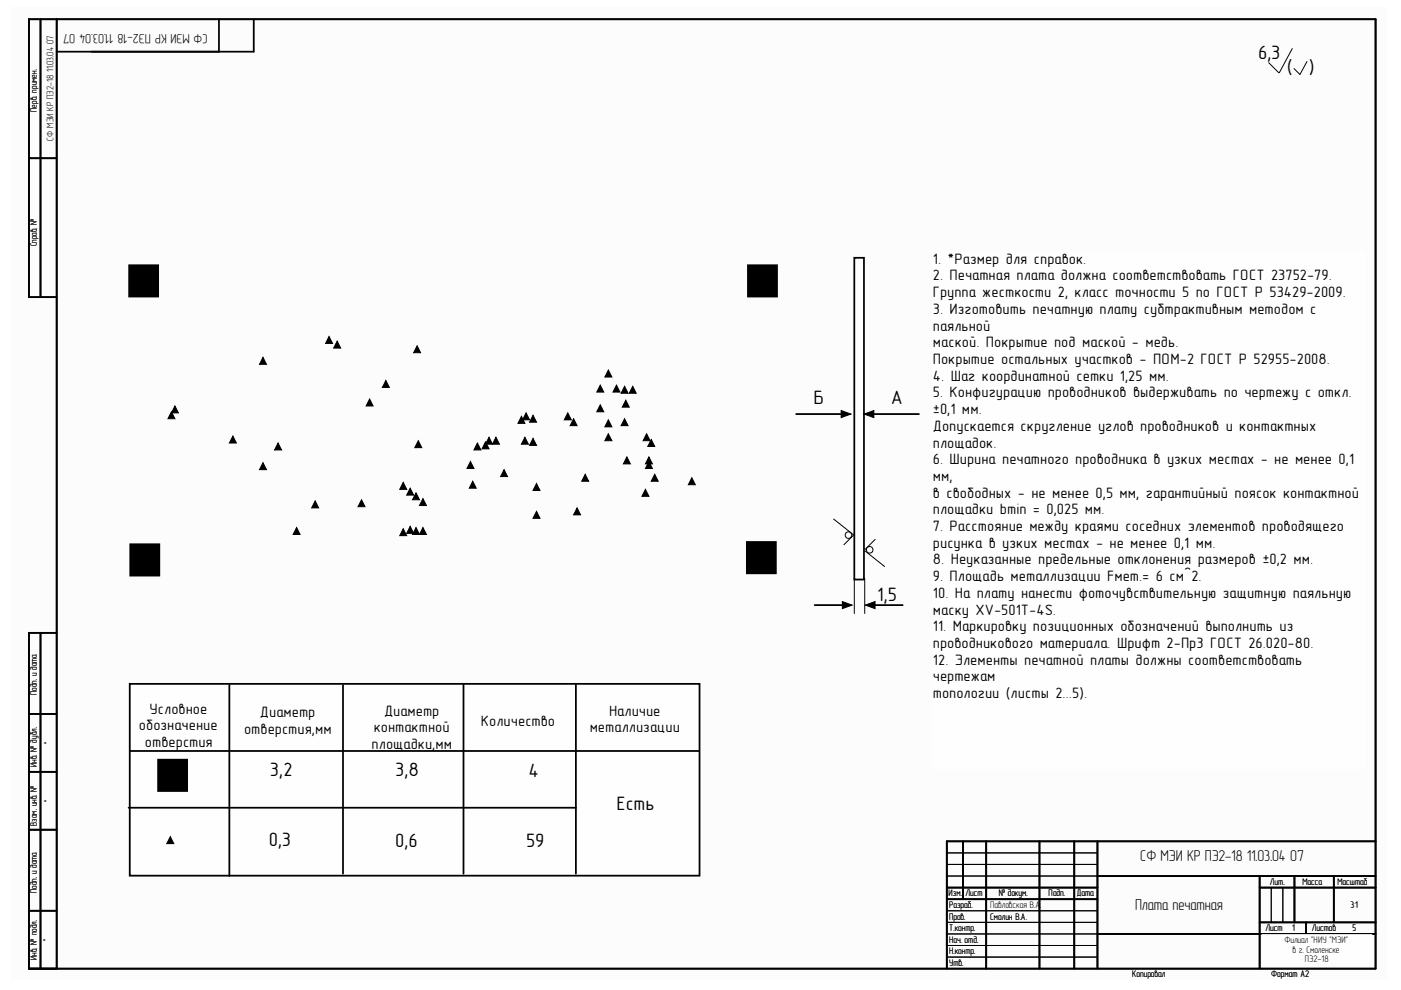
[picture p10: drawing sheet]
<svg xmlns="http://www.w3.org/2000/svg" width="297mm" height="210mm" viewBox="0 0 297 210" stroke-linecap="round" stroke-linejoin="round" font-family="sans-serif">
<defs><g id="words">
<g font-size="4.1">
<text x="266.7" y="12.5">6,3</text>
<text x="272.9" y="15.6">(</text>
<text x="277.5" y="15.6">)</text>
<text x="172.5" y="85.7">Б</text>
<text x="188.9" y="85.7">А</text>
<text x="186" y="127.5">1,5</text>
<text x="57.2" y="164.6">3,2</text>
<text x="83.8" y="164.6">3,8</text>
<text x="112" y="164.8">4</text>
<text x="130.7" y="171.7">Есть</text>
<text x="57" y="179.3">0,3</text>
<text x="83.8" y="179.6">0,6</text>
<text x="111.5" y="179.6">59</text>
</g>
<g font-size="3.3">
<text x="241.8" y="182.5">СФ МЭИ КР ПЭ2-18 11.03.04 07</text>
<text x="240.6" y="192.8">Плата печатная</text>
</g>
<g font-size="3.2">
<text x="197.8" y="55.9">1. *Размер для справок.</text>
<text x="197.8" y="59.5">2. Печатная плата должна соответствовать ГОСТ 23752-79.</text>
<text x="197.8" y="63">Группа жесткости 2, класс точности 5 по ГОСТ Р 53429-2009.</text>
<text x="197.8" y="66.5">3. Изготовить печатную плату субтрактивным методом с</text>
<text x="197.8" y="70.1">паяльной</text>
<text x="197.8" y="73.6">маской. Покрытие под маской - медь.</text>
<text x="197.8" y="77.2">Покрытие остальных участков - ПОМ-2 ГОСТ Р 52955-2008.</text>
<text x="197.8" y="80.7">4. Шаг координатной сетки 1,25 мм.</text>
<text x="197.8" y="84.3">5. Конфигурацию проводников выдерживать по чертежу с откл.</text>
<text x="197.8" y="87.8">±0,1 мм.</text>
<text x="197.8" y="91.3">Допускается скругление углов проводников и контактных</text>
<text x="197.8" y="94.9">площадок.</text>
<text x="197.8" y="98.4">6. Ширина печатного проводника в узких местах - не менее 0,1</text>
<text x="197.8" y="102">мм,</text>
<text x="197.8" y="105.5">в свободных - не менее 0,5 мм, гарантийный поясок контактной</text>
<text x="197.8" y="109">площадки bmin = 0,025 мм.</text>
<text x="197.8" y="112.6">7. Расстояние между краями соседних элементов проводящего</text>
<text x="197.8" y="116.1">рисунка в узких местах - не менее 0,1 мм.</text>
<text x="197.8" y="119.7">8. Неуказанные предельные отклонения размеров ±0,2 мм.</text>
<text x="197.8" y="123.2">9. Площадь металлизации Fмет.= 6 см^2.</text>
<text x="197.8" y="126.8">10. На плату нанести фоточувствительную защитную паяльную</text>
<text x="197.8" y="130.3">маску XV-501T-4S.</text>
<text x="197.8" y="133.8">11. Маркировку позиционных обозначений выполнить из</text>
<text x="197.8" y="137.4">проводникового материала. Шрифт 2-Пр3 ГОСТ 26.020-80.</text>
<text x="197.8" y="140.9">12. Элементы печатной платы должны соответствовать</text>
<text x="197.8" y="144.5">чертежам</text>
<text x="197.8" y="148">топологии (листы 2...5).</text>
<text x="29.5" y="154.9">обозначение</text>
<text x="31.7" y="151.3">Условное</text>
<text x="51.7" y="155.5">отверстия,мм</text>
<text x="55.1" y="152">Диаметр</text>
<text x="79.2" y="155.3">контактной</text>
<text x="81.4" y="151.8">Диаметр</text>
<text x="102" y="154">Количество</text>
<text x="125" y="155.3">металлизации</text>
<text x="129.1" y="151.8">Наличие</text>
<text x="30.7" y="158.4">отверстия</text>
<text x="78.8" y="158.8">площадки,мм</text>
</g>
<text font-size="2.9" x="44" y="7.1" transform="rotate(-180 44 7.1)">СФ МЭИ КР ПЭ2-18 11.03.04 07</text>
<g font-size="2.1">
<text x="11.4" y="9.3" transform="rotate(-90 11.4 9.3)">07</text>
<text x="11.4" y="15.2" transform="rotate(-90 11.4 15.2)">11.03.04</text>
<text x="11.4" y="29.9" transform="rotate(-90 11.4 29.9)">СФ МЭИ КР ПЭ2-18</text>
</g>
<g font-size="2">
<text x="201.1" y="190.1">Изм.</text>
<text x="204.7" y="190.1">Лист</text>
<text x="211.7" y="190.1">№ докум.</text>
<text x="222.3" y="190.1">Подп.</text>
<text x="228.3" y="190.1">Дата</text>
<text x="269.2" y="187.6">Лит.</text>
<text x="276.1" y="187.6">Масса</text>
<text x="283.6" y="187.6">Масштаб</text>
<text x="201.2" y="195">Пров.</text>
<text x="201.2" y="197.4">Т.контр.</text>
<text x="201.2" y="192.5">Разраб.</text>
<text x="210" y="195">Смолин В.А.</text>
<text x="210" y="192.5">Павловская В.А</text>
<text x="220.5" y="192.5">.</text>
<text x="268.3" y="197.4">Лист</text>
<text x="274" y="197.4">1</text>
<text x="278.1" y="197.4">Листов</text>
<text x="286.3" y="192.5">3:1</text>
<text x="286.7" y="197.4">5</text>
<text x="201.2" y="202.3">Н.контр.</text>
<text x="201.2" y="199.9">Нач. отд.</text>
<text x="272.3" y="199.8">Филиал &quot;НИУ &quot;МЭИ&quot;</text>
<text x="274" y="202">в г. Смоленске</text>
<text x="201.2" y="204.8">Утв.</text>
<text x="240" y="207.2">Копировал</text>
<text x="269.5" y="207.2">Формат А2</text>
<text x="276.6" y="204.1">ПЭ2-18</text>
</g>
<g font-size="1.9">
<text x="7.8" y="23.7" transform="rotate(-90 7.8 23.7)">Перв. примен.</text>
<text x="7.8" y="52.3" transform="rotate(-90 7.8 52.3)">Справ. №</text>
<text x="7.8" y="147.4" transform="rotate(-90 7.8 147.4)">Подп. и дата</text>
<text x="10.7" y="158.1" transform="rotate(-90 10.7 158.1)">*</text>
<text x="7.8" y="162.7" transform="rotate(-90 7.8 162.7)">Инв. № дубл.</text>
<text x="10.7" y="170.3" transform="rotate(-90 10.7 170.3)">*</text>
<text x="7.8" y="175.2" transform="rotate(-90 7.8 175.2)">Взам. инв. №</text>
<text x="7.8" y="189.4" transform="rotate(-90 7.8 189.4)">Подп. и дата</text>
<text x="7.8" y="203.6" transform="rotate(-90 7.8 203.6)">Инв. № подл.</text>
<text x="10.5" y="199.8" transform="rotate(-90 10.5 199.8)">*</text>
</g>
</g></defs>
<path d="M2.2 1.6h291.8v206.1h-291.8z" fill="#fcfcfc"/>
<g fill="none" stroke="#000" stroke-width=".37">
<path d="M8.6 4.1v58.9M12 4.1v201.3M46.4 4.1v6.9M53.8 4.1v6.9h-41.8M6.1 33.5h5.9M12 63h-5.9v-58.9h285.5v201.3h-285.5v-71.2h5.9M8.6 134.2v71.2M6.1 151.4h5.9M6.1 175.9h5.9M6.1 163.7h5.9M204.2 178.4v12.3M209.1 178.4v27"/>
<path d="M220.4 178.4v27M227.8 178.4v27M232.7 178.4v27M291.6 178.4h-90.9v27M6.1 193.1h5.9M200.7 188.2h32M200.7 190.7h32M232.7 185.7h58.9M232.7 198h58.9M267.1 188.2h24.5M267.1 185.7v19.7M267.1 195.6h24.5"/>
<path d="M274.4 185.7v9.9M276.9 195.6v2.4M282.8 185.7v9.9"/>
</g>
<path d="M200.7 198h32M200.7 195.6h32M200.7 193.1h32M200.7 185.7h32M200.7 183.3h32M200.7 180.8h32M269.5 188.2v7.4M272 188.2v7.4M200.7 202.9h32M200.7 200.5h32" fill="none" stroke="#000" stroke-width=".21"/>
<g fill="#fefefe" stroke="#fefefe" stroke-width=".21">
<path d="M267.6 198.2h23.2v5.9h-23.2z"/>
<path d="M197.8 53.1h91.8v110h-91.8z"/>
</g>
<path d="M27.5 145h120.8v40.7h-120.8z" fill="#fefefe" stroke="#000" stroke-width=".37"/>
<g fill="#fefefe" stroke="#fefefe" stroke-width=".21">
<path d="M28.2 148.5h19.1v11.1h-19.1z"/>
<path d="M51.3 149.2h19.1v9.5h-19.1z"/>
<path d="M76.7 148.9h21v11.7h-21z"/>
<path d="M102 151.1h19.3v5.6h-19.3z"/>
<path d="M121.8 148.9h25.3v8.5h-25.3z"/>
<path d="M130.7 168.1h8.8v4.5h-8.8z"/>
<path d="M57 175.7h5.3v4.8h-5.3z"/>
<path d="M83.8 175.9h5v4.3h-5z"/>
<path d="M57.2 160.9h6.3v5.6h-6.3z"/>
<path d="M83.8 161h5.5v4.3h-5.5z"/>
<path d="M112 161.2h4.6v3.6h-4.6z"/>
<path d="M111.5 175.9h4.6v3.6h-4.6z"/>
</g>
<path d="M181.1 54.7h2.1v68.2h-2.1z" fill="#fefefe" stroke="#000" stroke-width=".37"/>
<g fill="none" stroke="#000" stroke-width=".21">
<path d="M269 13.3l2.1 2.1M274 10.3l-2.8 5.1M277.1 13l-1.5 2.8-1.2-1.3M55.8 75.8l.7 1.4h-1.5zM69.8 71.3l.7 1.5h-1.5zM71.5 72.3l.7 1.5h-1.5zM88.4 73.3l.8 1.5h-1.5zM129 78.5l.7 1.4h-1.5zM36.3 87.3l.8 1.5h-1.5zM37.1 86.1l.7 1.4h-1.5zM49.4 92.5l.7 1.4h-1.5zM55.8 98.1l.7 1.5h-1.5z"/>
<path d="M59 93.9l.7 1.5h-1.5zM78.4 84.6l.7 1.5h-1.5zM81.8 80.7l.7 1.4h-1.4zM88.7 93.4l.7 1.5h-1.5zM99.7 97.9l.8 1.4h-1.5zM101.2 93.9l.8 1.5h-1.5zM102.9 93.7l.8 1.5h-1.5zM103.7 92.7l.7 1.5h-1.5zM105.2 92.7l.7 1.5h-1.5zM106.9 99.6l.7 1.4h-1.5zM110.6 88.3l.7 1.5h-1.5zM111.3 92.7l.7 1.5h-1.4z"/>
<path d="M111.5 87.5l.8 1.5h-1.5zM113 92.9l.8 1.5h-1.5zM113 88l.8 1.5h-1.5zM120.4 87.5l.7 1.5h-1.5zM121.6 88.8l.8 1.4h-1.5zM127.3 85.8l.7 1.5h-1.5zM127.3 81.7l.7 1.4h-1.5zM129 89l.7 1.5h-1.5zM129 92l.7 1.4h-1.5zM130.7 81.7l.7 1.4h-1.4zM132.4 88.8l.8 1.4h-1.5zM132.4 81.9l.8 1.5h-1.5z"/>
<path d="M132.7 84.8l.7 1.5h-1.5zM132.9 96.9l.7 1.5h-1.4zM134.1 81.9l.8 1.5h-1.5zM137.1 92l.7 1.4h-1.4zM137.6 96.9l.7 1.5h-1.5zM137.6 97.9l.7 1.4h-1.5zM138.1 93.2l.7 1.5h-1.5zM178.3 87l2.1 .8-2.1 .7zM183.2 87.8l2.1-.8v1.5zM62.9 111.8l.7 1.5h-1.5zM66.8 106.2l.8 1.5h-1.5zM76.7 106l.7 1.4h-1.5z"/>
<path d="M85.5 112.1l.7 1.5h-1.4zM85.5 102.3l.7 1.5h-1.4zM87 111.6l.7 1.5h-1.5zM87 103.5l.7 1.5h-1.5zM88.2 111.8l.7 1.5h-1.4zM88.2 104.5l.7 1.5h-1.4zM89.7 111.8l.7 1.5h-1.5zM89.7 105.7l.7 1.5h-1.5zM100.2 102l.8 1.5h-1.5zM113.8 102.5l.7 1.5h-1.5zM113.8 108.4l.7 1.5h-1.5zM122.4 107.7l.7 1.5h-1.5z"/>
<path d="M124.1 100.6l.7 1.4h-1.5zM136.8 103.8l.8 1.4h-1.5zM138.8 100.6l.8 1.4h-1.5zM146.7 101.3l.7 1.5h-1.5zM176.7 110.1l4.2 3.3M181.1 113.4l-2.2 2.1M183.4 116.8l4.1 3.3M185.5 114.4l-2.1 2.1M178.6 127.5l2.1 .8-2.1 .7zM181.1 122.7v7.4M183.3 122.7v7.4M183.5 128.3l2-.8v1.5z"/>
<path d="M36.1 177.4l.7 1.5h-1.4z"/>
<circle cx="179.9" cy="113.5" r=".7"/>
<circle cx="184.4" cy="116.6" r=".7"/>
</g>
<path d="M168.8 87.8h11M183.8 87.8h11M172.7 128.3h7.4M184 128.3h7.4M27.5 159.2h120.7M48.6 145.2v40.5M72.7 145.2v40.1M98.3 145v40.3M122.1 145.2v40.1M27.3 171.3h94.8" fill="none" stroke="#000" stroke-width=".37"/>
<g fill="#000">
<path d="M55.8 75.8l.7 1.4h-1.5zM69.8 71.3l.7 1.5h-1.5zM71.5 72.3l.7 1.5h-1.5zM88.4 73.3l.8 1.5h-1.5zM129 78.5l.7 1.4h-1.5zM36.3 87.3l.8 1.5h-1.5zM37.1 86.1l.7 1.4h-1.5zM49.4 92.5l.7 1.4h-1.5zM55.8 98.1l.7 1.5h-1.5zM59 93.9l.7 1.5h-1.5zM78.4 84.6l.7 1.5h-1.5zM81.8 80.7l.7 1.4h-1.4z"/>
<path d="M88.7 93.4l.7 1.5h-1.5zM99.7 97.9l.8 1.4h-1.5zM101.2 93.9l.8 1.5h-1.5zM102.9 93.7l.8 1.5h-1.5zM103.7 92.7l.7 1.5h-1.5zM105.2 92.7l.7 1.5h-1.5zM110.6 88.3l.7 1.5h-1.5zM111.3 92.7l.7 1.5h-1.4zM111.5 87.5l.8 1.5h-1.5zM113 92.9l.8 1.5h-1.5zM113 88l.8 1.5h-1.5zM120.4 87.5l.7 1.5h-1.5z"/>
<path d="M121.6 88.8l.8 1.4h-1.5zM127.3 85.8l.7 1.5h-1.5zM127.3 81.7l.7 1.4h-1.5zM129 89l.7 1.5h-1.5zM129 92l.7 1.4h-1.5zM130.7 81.7l.7 1.4h-1.4zM132.4 88.8l.8 1.4h-1.5zM132.4 81.9l.8 1.5h-1.5zM132.7 84.8l.7 1.5h-1.5zM132.9 96.9l.7 1.5h-1.4zM134.1 81.9l.8 1.5h-1.5zM137.1 92l.7 1.4h-1.4z"/>
<path d="M137.6 96.9l.7 1.5h-1.5zM137.6 97.9l.7 1.4h-1.5zM138.1 93.2l.7 1.5h-1.5zM178.3 87l2.1 .8-2.1 .7zM183.2 87.8l2.1-.8v1.5zM62.9 111.8l.7 1.5h-1.5zM66.8 106.2l.8 1.5h-1.5zM76.7 106l.7 1.4h-1.5zM85.5 112.1l.7 1.5h-1.4zM85.5 102.3l.7 1.5h-1.4zM87 111.6l.7 1.5h-1.5zM87 103.5l.7 1.5h-1.5z"/>
<path d="M88.2 111.8l.7 1.5h-1.4zM88.2 104.5l.7 1.5h-1.4zM89.7 111.8l.7 1.5h-1.5zM89.7 105.7l.7 1.5h-1.5zM100.2 102l.8 1.5h-1.5zM106.9 99.6l.7 1.4h-1.5zM113.8 102.5l.7 1.5h-1.5zM113.8 108.4l.7 1.5h-1.5zM122.4 107.7l.7 1.5h-1.5zM124.1 100.6l.7 1.4h-1.5zM136.8 103.8l.8 1.4h-1.5zM138.8 100.6l.8 1.4h-1.5z"/>
<path d="M146.7 101.3l.7 1.5h-1.5zM178.6 127.5l2.1 .8-2.1 .7zM183.5 128.3l2-.8v1.5zM36.1 177.4l.7 1.5h-1.4z"/>
<path d="M27.5 56.4h5.9v6.4h-5.9z" fill-rule="evenodd"/>
<path d="M158.7 56.4h5.9v6.4h-5.9z" fill-rule="evenodd"/>
<path d="M27.7 115.5h6v6.4h-6z" fill-rule="evenodd"/>
<path d="M158.5 115h5.9v6.4h-5.9z" fill-rule="evenodd"/>
<path d="M33.7 161.2h5.8v6.4h-5.8z" fill-rule="evenodd"/>
</g>
<path d="M27.5 56.4h5.9v6.4h-5.9zM158.7 56.4h5.9v6.4h-5.9zM27.7 115.5h6v6.4h-6zM158.5 115h5.9v6.4h-5.9zM33.7 161.2h5.8v6.4h-5.8z" fill="none" stroke="#000" stroke-width=".62"/>
<use href="#words"/>
</svg>
